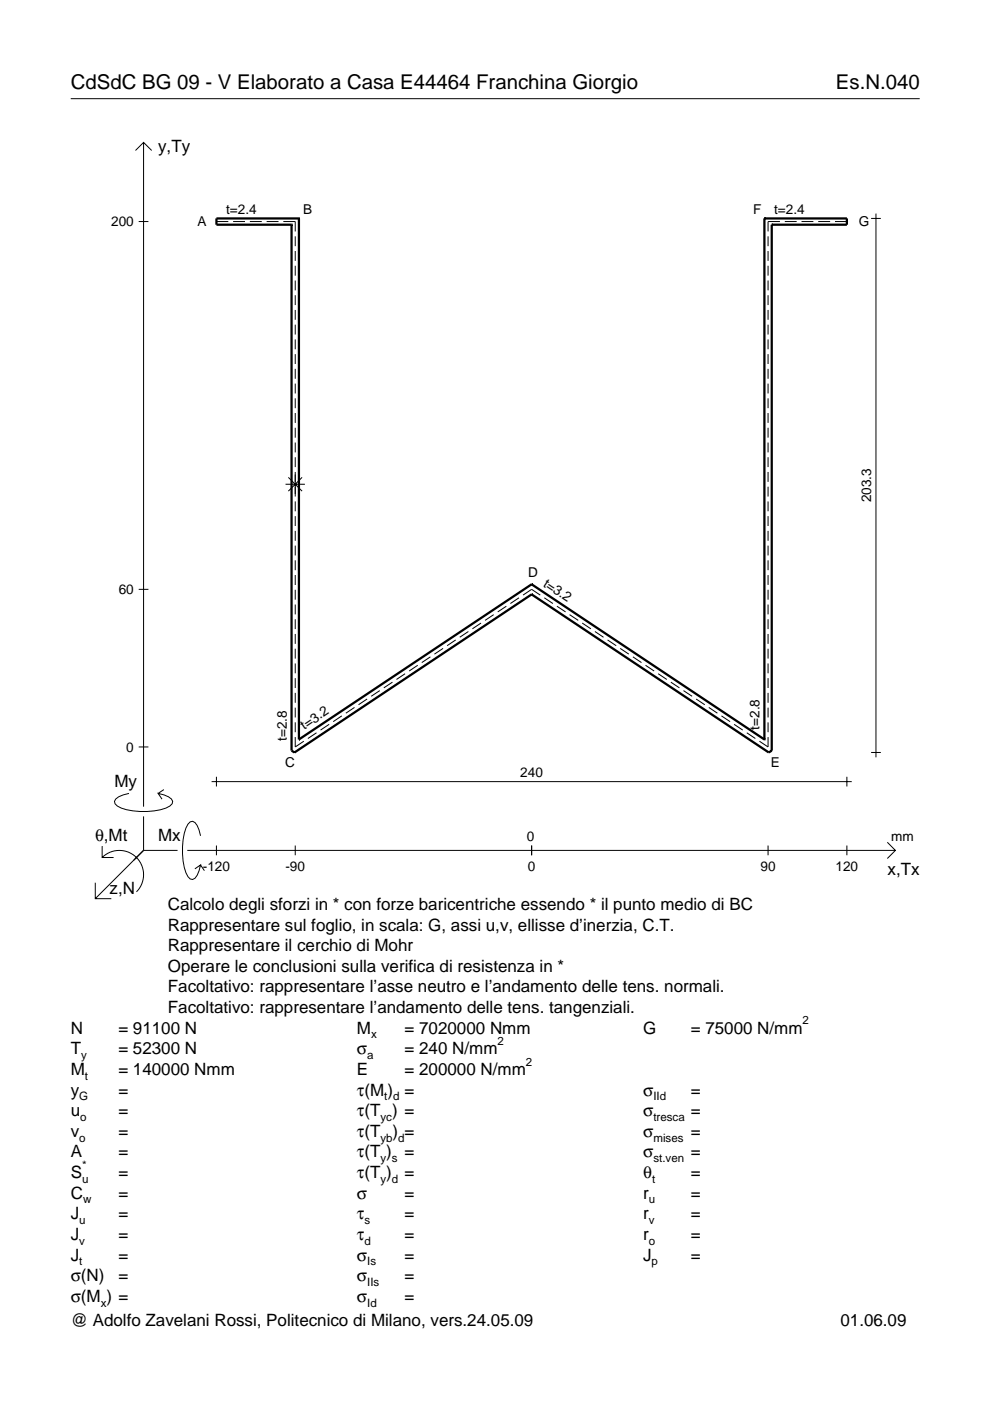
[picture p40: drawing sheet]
<svg xmlns="http://www.w3.org/2000/svg" width="210mm" height="297mm" viewBox="0 0 210 297" stroke-linecap="round" stroke-linejoin="round" font-family="sans-serif">
<defs><g id="words">
<g font-size="4.3">
<text x="15" y="18.9">CdSdC BG 09 - V Elaborato a Casa E44464 Franchina Giorgio</text>
<text x="177.2" y="18.9">Es.N.040</text>
</g>
<g font-size="3.6">
<text x="33.5" y="32.3">y,Ty</text>
<text x="24.3" y="166.9">My</text>
<text x="20.1" y="178.2">θ,Mt</text>
<text x="33.5" y="178.2">Mx</text>
<text x="188.2" y="185.5">x,Tx</text>
<text x="23.2" y="189.6">z,N</text>
<text x="35.6" y="192.9">Calcolo degli sforzi in * con forze baricentriche essendo * il punto medio di BC</text>
<text x="35.6" y="197.3">Rappresentare sul foglio, in scala: G, assi u,v, ellisse d’inerzia, C.T.</text>
<text x="35.6" y="201.7">Rappresentare il cerchio di Mohr</text>
<text x="35.6" y="206">Operare le conclusioni sulla verifica di resistenza in *</text>
<text x="35.6" y="210.4">Facoltativo: rappresentare l’asse neutro e l’andamento delle tens. normali.</text>
<text x="35.6" y="214.8">Facoltativo: rappresentare l’andamento delle tens. tangenziali.</text>
<text x="15" y="219.2">N</text>
<text x="25.1" y="219.2">= 91100 N</text>
<text x="75.7" y="219.2">M</text>
<text x="85.8" y="219.2">= 7020000 Nmm</text>
<text x="136.4" y="219.2">G</text>
<text x="146.5" y="219.2">= 75000 N/mm</text>
<text x="15" y="227.9">M</text>
<text x="15" y="223.5">T</text>
<text x="25.1" y="223.5">= 52300 N</text>
<text x="25.1" y="227.9">= 140000 Nmm</text>
<text x="75.7" y="223.5">σ</text>
<text x="75.7" y="227.9">E</text>
<text x="85.8" y="223.5">= 240 N/mm</text>
<text x="85.8" y="227.9">= 200000 N/mm</text>
<text x="15" y="232.3">y</text>
<text x="25.1" y="232.3">=</text>
<text x="75.7" y="232.3">τ(M ) =</text>
<text x="136.4" y="232.3">σ</text>
<text x="146.5" y="232.3">=</text>
<text x="15" y="236.7">u</text>
<text x="25.1" y="236.7">=</text>
<text x="75.7" y="236.7">τ(T ) =</text>
<text x="136.4" y="236.7">σ</text>
<text x="146.5" y="236.7">=</text>
<text x="15" y="241">v</text>
<text x="15" y="245.4">A</text>
<text x="25.1" y="241">=</text>
<text x="25.1" y="245.4">=</text>
<text x="75.7" y="245.4">τ(T )</text>
<text x="75.7" y="241">τ(T</text>
<text x="83.3" y="241">) =</text>
<text x="85.8" y="245.4">=</text>
<text x="136.4" y="241">σ</text>
<text x="136.4" y="245.4">σ</text>
<text x="146.5" y="241">=</text>
<text x="146.5" y="245.4">=</text>
<text x="15" y="249.8">S</text>
<text x="25.1" y="249.8">=</text>
<text x="75.7" y="249.8">τ(T )</text>
<text x="85.8" y="249.8">=</text>
<text x="136.4" y="249.8">θ</text>
<text x="146.5" y="249.8">=</text>
<text x="15" y="254.2">C</text>
<text x="25.1" y="254.2">=</text>
<text x="75.7" y="254.2">σ</text>
<text x="85.8" y="254.2">=</text>
<text x="136.4" y="254.2">r</text>
<text x="146.5" y="254.2">=</text>
<text x="15" y="258.5">J</text>
<text x="15" y="262.9">J</text>
<text x="25.1" y="258.5">=</text>
<text x="25.1" y="262.9">=</text>
<text x="75.7" y="258.5">τ</text>
<text x="75.7" y="262.9">τ</text>
<text x="85.8" y="258.5">=</text>
<text x="85.8" y="262.9">=</text>
<text x="136.4" y="258.5">r</text>
<text x="136.4" y="262.9">r</text>
<text x="146.5" y="258.5">=</text>
<text x="146.5" y="262.9">=</text>
<text x="15" y="267.3">J</text>
<text x="25.1" y="267.3">=</text>
<text x="75.7" y="267.3">σ</text>
<text x="85.8" y="267.3">=</text>
<text x="136.4" y="267.3">J</text>
<text x="146.5" y="267.3">=</text>
<text x="15" y="271.7">σ(N)</text>
<text x="25.1" y="271.7">=</text>
<text x="75.7" y="271.7">σ</text>
<text x="85.8" y="271.7">=</text>
<text x="15" y="281.2">@ Adolfo Zavelani Rossi, Politecnico di Milano, vers.24.05.09</text>
<text x="15" y="276">σ(M ) =</text>
<text x="75.7" y="276">σ</text>
<text x="85.8" y="276">=</text>
<text x="178.2" y="281.2">01.06.09</text>
</g>
<g font-size="2.9">
<text x="23.6" y="48">200</text>
<text x="41.9" y="47.9">A</text>
<text x="47.9" y="45.3">t=2.4</text>
<text x="64.3" y="45.5">B</text>
<text x="159.7" y="45.5">F</text>
<text x="164.1" y="45.3">t=2.4</text>
<text x="182.1" y="47.9">G</text>
<text x="184.7" y="106.5" transform="rotate(-90 184.7 106.5)">203.3</text>
<text x="25.2" y="126">60</text>
<text x="112" y="122.3">D</text>
<text x="115" y="124.2" transform="rotate(34 115 124.2)">t=3.2</text>
<text x="64.5" y="154.8" transform="rotate(-34 64.5 154.8)">t=3.2</text>
<text x="161" y="154.7" transform="rotate(-90 161 154.7)">t=2.8</text>
<text x="26.8" y="159.4">0</text>
<text x="60.8" y="157.1" transform="rotate(-90 60.8 157.1)">t=2.8</text>
<text x="60.5" y="162.6">C</text>
<text x="110.3" y="164.7">240</text>
<text x="163.5" y="162.6">E</text>
<text x="111.7" y="178.2">0</text>
<text x="189" y="178.2">mm</text>
<text x="43" y="184.7">-120</text>
<text x="60.5" y="184.7">-90</text>
<text x="111.9" y="184.7">0</text>
<text x="161.2" y="184.7">90</text>
<text x="177.2" y="184.7">120</text>
</g>
<g font-size="2.4">
<text x="78.7" y="220.2">x</text>
<text x="105.5" y="221.5">2</text>
<text x="170.2" y="217.2">2</text>
<text x="17.2" y="224.5">y</text>
<text x="77.9" y="224.5">a</text>
<text x="111.5" y="225.9">2</text>
<text x="16.8" y="233.3">G</text>
<text x="18" y="228.9">t</text>
<text x="81.5" y="233.3">t d</text>
<text x="138.5" y="233.3">IId</text>
<text x="17" y="237.7">o</text>
<text x="80.7" y="237.7">yc</text>
<text x="138.5" y="237.7">tresca</text>
<text x="16.8" y="242">o</text>
<text x="80.7" y="242">yb d</text>
<text x="138.5" y="242">mises</text>
<text x="17.4" y="250.8">u</text>
<text x="17.4" y="247.8">*</text>
<text x="80.7" y="246.4">y s</text>
<text x="80.7" y="250.8">y d</text>
<text x="138.2" y="250.8">t</text>
<text x="138.5" y="246.4">st.ven</text>
<text x="17.6" y="255.2">w</text>
<text x="137.6" y="255.2">u</text>
<text x="16.8" y="259.5">u</text>
<text x="16.8" y="263.9">v</text>
<text x="77.3" y="259.5">s</text>
<text x="77.3" y="263.9">d</text>
<text x="137.6" y="259.5">v</text>
<text x="137.6" y="263.9">o</text>
<text x="16.8" y="268.3">t</text>
<text x="77.9" y="268.3">Is</text>
<text x="138.2" y="268.3">p</text>
<text x="77.9" y="272.7">IIs</text>
<text x="21.4" y="277">x</text>
<text x="77.9" y="277">Id</text>
</g>
</g></defs>
<g fill="none" stroke="#000" stroke-width=".21">
<path d="M15 20.9h180M28.7 31.9l1.7-1.7 1.8 1.7M30.4 30.2v140.8M29.4 47h2.1M45.9 47h2.5M49.4 47h2.5M53 47h2.5M56.5 47h2.5M60.1 47h2.5v2.1M62.6 50.1v2.1M62.6 53.2v2.1M62.6 56.3v2.1"/>
<path d="M62.6 59.5v2.1M162.8 50.1v2.1M162.8 53.2v2.1M162.8 56.3v2.1M162.8 59.5v2.1M165.4 47h-2.6v2.1M166.4 47h2.5M169.9 47h2.6M173.5 47h2.5M177 47h2.6M184.7 46.3h2.1M185.7 45.3v115.3"/>
<path d="M62.6 62.6v2.1M62.6 65.7v2.1M62.6 68.8v2.1M62.6 72v2.1M62.6 75.1v2.1M62.6 78.2v2.1M162.8 62.6v2.1M162.8 65.7v2.1M162.8 68.8v2.1M162.8 72v2.1M162.8 75.1v2.1M162.8 78.2v2.1"/>
<path d="M62.6 81.3v2.1M62.6 84.5v2M62.6 87.6v2.1M62.6 90.7v2.1M62.6 93.8v2.1M62.6 96.9v2.1M162.8 81.3v2.1M162.8 84.5v2M162.8 87.6v2.1M162.8 90.7v2.1M162.8 93.8v2.1M162.8 96.9v2.1"/>
<path d="M60.5 102.7h4.1M61.1 101.2l2.9 2.9M62.6 100.1v5.2M62.6 106.3v2.1M62.6 109.4v2.1M62.6 112.6v2.1M62.6 115.7v2.1M62.6 118.8v2.1M64 101.2l-2.9 2.9M162.8 100.1v2.1M162.8 103.2v2.1M162.8 106.3v2.1"/>
<path d="M162.8 109.4v2.1M162.8 112.6v2.1M162.8 115.7v2.1M162.8 118.8v2.1M29.4 125h2.1M62.6 121.9v2.1M62.6 125v2.1M62.6 128.2v2.1M62.6 131.3v2.1M62.6 134.4v2.1M62.6 137.5v2.1M91.3 139.3l-1.9 1.2"/>
<path d="M93.9 137.5l-1.8 1.2M96.6 135.7l-1.8 1.2M99.3 133.9l-1.8 1.2M102 132.1l-1.8 1.2M104.7 130.3l-1.9 1.2M107.4 128.5l-1.9 1.2M110 126.7l-1.8 1.3M110.9 126.2l1.8-1.2 1.8 1.2M115.4 126.7l1.8 1.3M118.1 128.5l1.8 1.2M120.8 130.3l1.8 1.2M123.4 132.1l1.9 1.2"/>
<path d="M126.1 133.9l1.9 1.2M128.8 135.7l1.8 1.2M131.5 137.5l1.8 1.2M134.2 139.3l1.8 1.2M162.8 121.9v2.1M162.8 125v2.1M162.8 128.2v2.1M162.8 131.3v2.1M162.8 134.4v2.1M162.8 137.5v2.1M29.4 158.4h2.1M62.6 140.7v2.1"/>
<path d="M62.6 143.8v2.1M62.6 146.9v2.1M62.6 150v2.1M62.6 153.2v2M62.6 156.3v2.1l1.8-1.2M67.1 155.4l-1.8 1.2M69.8 153.6l-1.8 1.2M72.5 151.8l-1.9 1.2M75.2 150l-1.9 1.2M77.8 148.2l-1.8 1.2M80.5 146.4l-1.8 1.2M83.2 144.6l-1.8 1.2"/>
<path d="M85.9 142.8l-1.8 1.3M88.6 141.1l-1.9 1.2M136.9 141.1l1.8 1.2M139.5 142.8l1.9 1.3M142.2 144.6l1.9 1.2M144.9 146.4l1.8 1.2M147.6 148.2l1.8 1.2M150.3 150l1.8 1.2M153 151.8l1.8 1.2M155.6 153.6l1.9 1.2M158.3 155.4l1.9 1.2M162.8 140.7v2.1"/>
<path d="M162.8 143.8v2.1M162.8 146.9v2.1M162.8 150v2.1M162.8 153.2v2M162.8 156.3v2.1l-1.8-1.2M184.7 159.5h2.1M21.7 179.4v2.4h2.4M27.3 168.2a3.6 3.6 0 0 0-3 1.7l.1 .5a5.6 5.6 0 0 0 3.8 1.5 13.4 13.4 0 0 0 7.8-1l.5-.5 .1-.5a3.6 3.6 0 0 0-3.1-1.7l.8 1.2M30.4 173.1v7.2M34.7 167.4l-1.2 .8M42.5 177.2a3.6 3.6 0 0 0-1.7-3.1l-.5 .2a5.7 5.7 0 0 0-1.5 3.7 13.3 13.3 0 0 0 1 7.9l.5 .5 .5 .1a3.6 3.6 0 0 0 1.7-3.1l-1.2 .8M44.9 165.7h135.7"/>
<path d="M45.9 164.7v2.1M45.9 179.3v2M62.6 179.3v2M112.7 179.3v2M162.8 179.3v2M179.6 164.7v2.1M179.6 179.3v2M188.1 178.6l1.7 1.7-1.7 1.7M20.2 187.2v3.3h3.4M21.7 181.8a5.1 5.1 0 0 1 7.2 0 5.1 5.1 0 0 1 0 7.3M30.4 180.3l-10.2 10.2M30.4 180.3h7.2"/>
<path d="M39.7 180.3h150.1M42.5 183.4l.8 1.2"/>
</g>
<g fill="none" stroke="#000" stroke-width=".48">
<path d="M61.8 47.6h.1M61.8 47.6v111.6l.6 .3 50.3-33.5M63.4 46.3h.1M63.4 46.3h-17.5v1.3h15.9M63.4 46.3v110.5M162.1 46.3h.1M162.1 46.3h17.5v1.3h-16M162.1 46.3v110.5M163.6 47.6h.1M163.6 47.6v111.6l-.6 .3-50.3-33.5M112.7 126h.1M112.7 123.9h.1"/>
<path d="M112.7 123.9l-49.3 32.9M112.7 123.9l49.4 32.9M63.4 156.8h.1M162.1 156.8h.1"/>
</g>
<use href="#words"/>
</svg>
